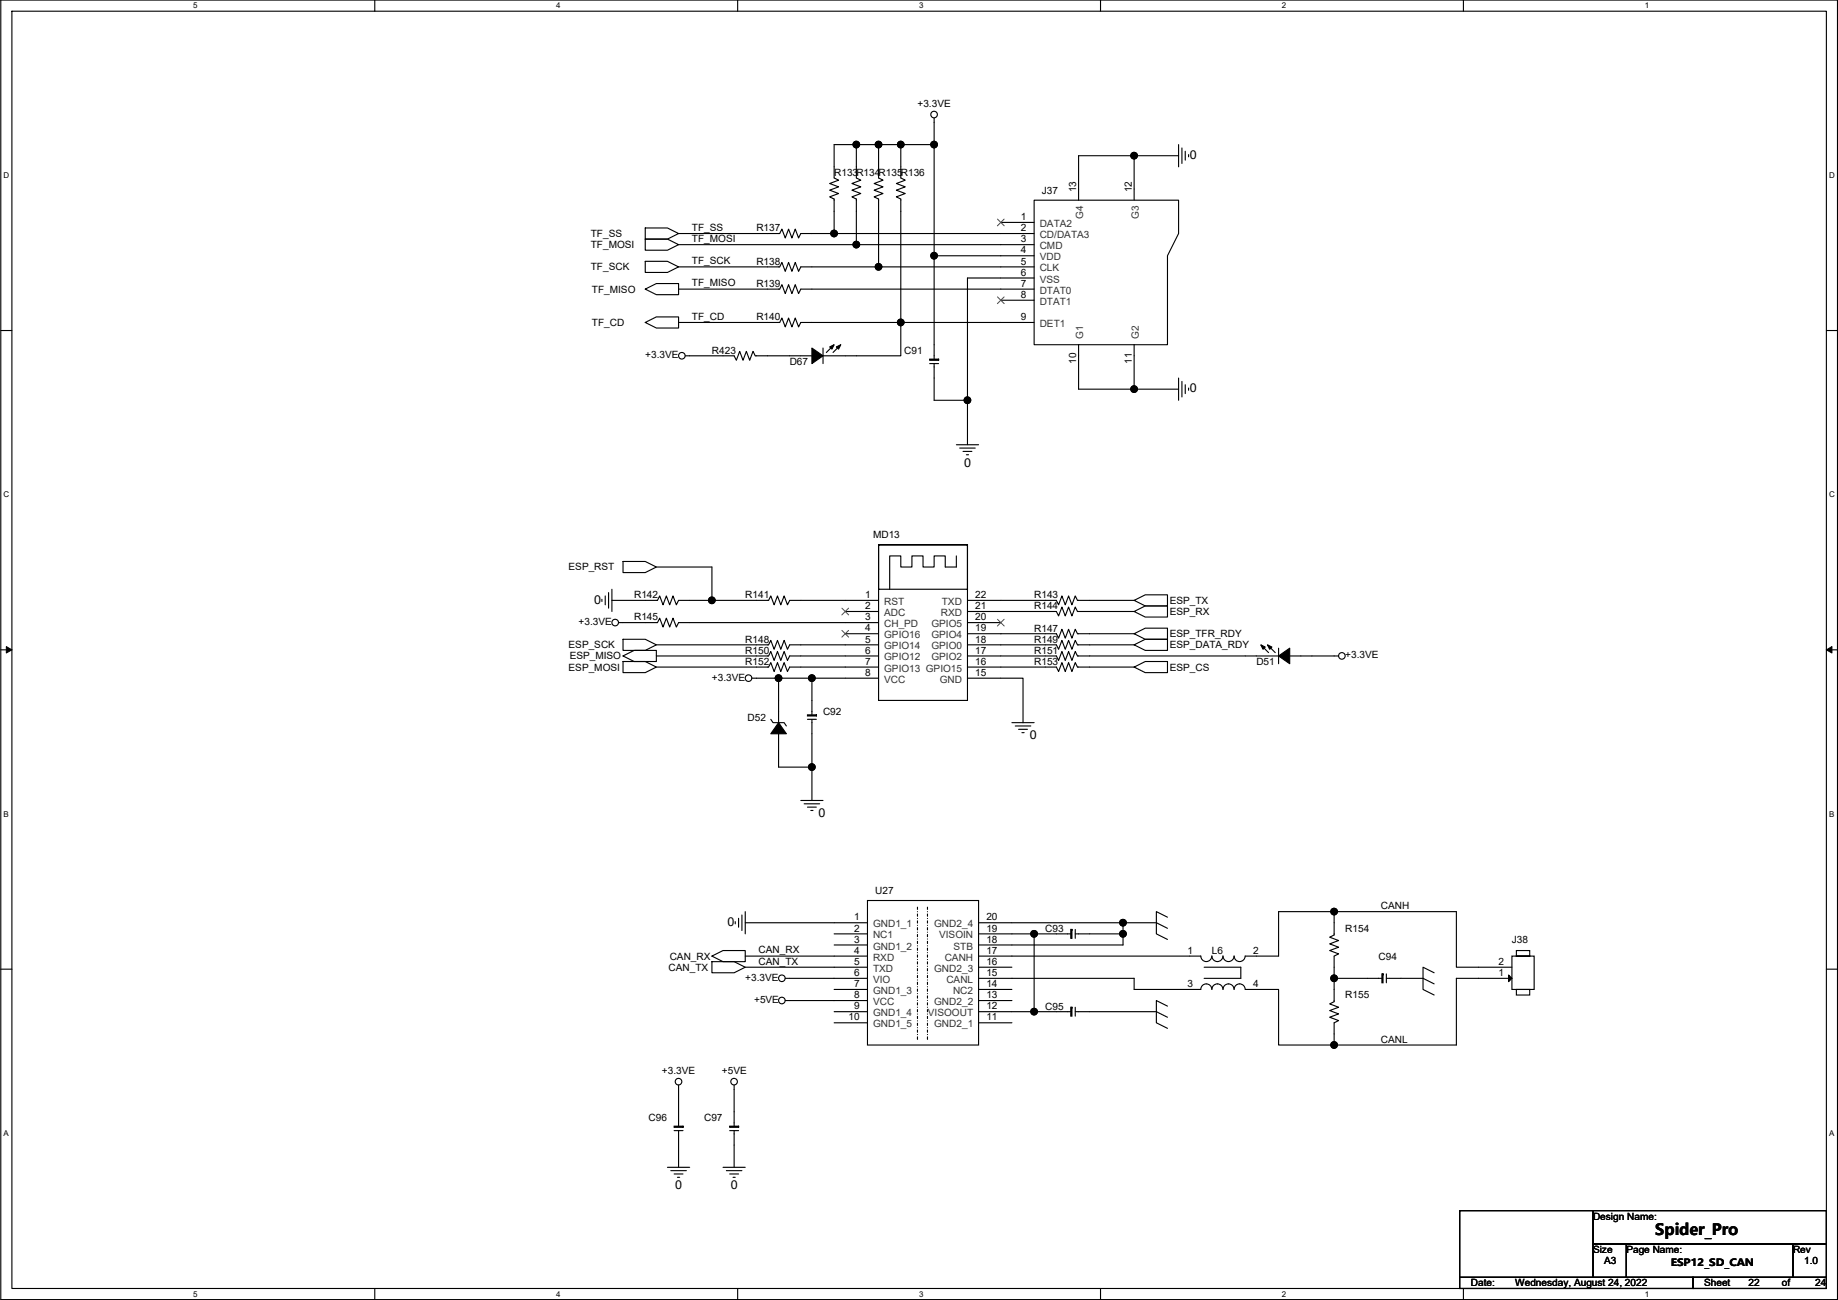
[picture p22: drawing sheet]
<svg xmlns="http://www.w3.org/2000/svg" width="420mm" height="297mm" viewBox="0 0 420 297" stroke-linecap="round" stroke-linejoin="round" font-family="sans-serif">
<defs><g id="words">
<text font-size="3.6" x="378.4" y="282.2">Spider_Pro</text>
<g font-size="2.8">
<text x="272" y="36.3">0</text>
<text x="272" y="89.6">0</text>
<text x="220.4" y="106.7">0</text>
<text x="135.8" y="137.9">0</text>
<text x="235.4" y="168.9">0</text>
<text x="187.1" y="186.7">0</text>
<text x="166.3" y="211.6">0</text>
<text x="154.4" y="271.8">0</text>
<text x="167.1" y="271.8">0</text>
</g>
<g font-size="2.3">
<text x="209.7" y="24.4">+3.3VE</text>
<text x="190.7" y="40.2">R133R134R135R136</text>
<text x="238.2" y="44.2">J37</text>
<text x="246" y="44" transform="rotate(-90 246 44)">13</text>
<text x="258.7" y="44" transform="rotate(-90 258.7 44)">12</text>
<text x="158.2" y="52.7">TF_SS</text>
<text x="172.9" y="52.9">R137</text>
<text x="233.4" y="50.3">1</text>
<text x="233.4" y="52.8">2</text>
<text x="135.1" y="56.7">TF_MOSI</text>
<text x="135.1" y="54.1">TF_SS</text>
<text x="158.2" y="55.3">TF_MOSI</text>
<text x="233.4" y="55.4">3</text>
<text x="233.4" y="57.9">4</text>
<text x="135.1" y="61.8">TF_SCK</text>
<text x="158.2" y="60.4">TF_SCK</text>
<text x="158.2" y="65.4">TF_MISO</text>
<text x="172.9" y="60.5">R138</text>
<text x="172.9" y="65.6">R139</text>
<text x="233.4" y="60.5">5</text>
<text x="233.4" y="63">6</text>
<text x="233.4" y="65.5">7</text>
<text x="135.3" y="66.8">TF_MISO</text>
<text x="233.4" y="68.1">8</text>
<text x="135.3" y="74.5">TF_CD</text>
<text x="158.2" y="73.1">TF_CD</text>
<text x="172.9" y="73.2">R140</text>
<text x="233.4" y="73.2">9</text>
<text x="147.5" y="81.8">+3.3VE</text>
<text x="162.7" y="80.8">R423</text>
<text x="180.5" y="83.4">D67</text>
<text x="206.7" y="80.8">C91</text>
<text x="246" y="83.1" transform="rotate(-90 246 83.1)">10</text>
<text x="258.7" y="83.1" transform="rotate(-90 258.7 83.1)">11</text>
<text x="199.6" y="123">MD13</text>
<text x="130" y="130.3">ESP_RST</text>
<text x="145" y="136.7">R142</text>
<text x="170.4" y="136.7">R141</text>
<text x="197.8" y="136.7">1</text>
<text x="222.9" y="136.7">22</text>
<text x="236.4" y="136.7">R143</text>
<text x="267.4" y="138">ESP_TX</text>
<text x="132.3" y="142.8">+3.3VE</text>
<text x="145" y="141.8">R145</text>
<text x="197.8" y="139.2">2</text>
<text x="197.8" y="141.7">3</text>
<text x="222.9" y="141.7">20</text>
<text x="222.9" y="139.2">21</text>
<text x="236.4" y="139.2">R144</text>
<text x="267.4" y="140.5">ESP_RX</text>
<text x="130" y="148.1">ESP_SCK</text>
<text x="170.4" y="149.4">R150</text>
<text x="170.4" y="146.9">R148</text>
<text x="197.8" y="144.3">4</text>
<text x="197.8" y="146.8">5</text>
<text x="197.8" y="149.4">6</text>
<text x="222.9" y="149.4">17</text>
<text x="222.9" y="146.8">18</text>
<text x="222.9" y="144.3">19</text>
<text x="236.4" y="146.9">R149</text>
<text x="236.4" y="149.4">R151</text>
<text x="236.4" y="144.3">R147</text>
<text x="267.4" y="145.6">ESP_TFR_RDY</text>
<text x="267.4" y="148.1">ESP_DATA_RDY</text>
<text x="130" y="153.2">ESP_MOSI</text>
<text x="130.2" y="150.7">ESP_MISO</text>
<text x="162.7" y="155.5">+3.3VE</text>
<text x="170.4" y="151.9">R152</text>
<text x="197.8" y="151.9">7</text>
<text x="197.8" y="154.4">8</text>
<text x="222.9" y="151.9">16</text>
<text x="222.9" y="154.4">15</text>
<text x="236.4" y="151.9">R153</text>
<text x="267.4" y="153.2">ESP_CS</text>
<text x="287.2" y="151.9">D51</text>
<text x="307.5" y="150.4">+3.3VE</text>
<text x="170.9" y="164.6">D52</text>
<text x="188.1" y="163.4">C92</text>
<text x="200.1" y="204.3">U27</text>
<text x="315.6" y="207.8">CANH</text>
<text x="195.3" y="210.3">1</text>
<text x="195.3" y="212.9">2</text>
<text x="195.3" y="215.4">3</text>
<text x="225.5" y="215.4">18</text>
<text x="225.5" y="212.9">19</text>
<text x="225.5" y="210.3">20</text>
<text x="238.9" y="212.9">C93</text>
<text x="307.5" y="212.9">R154</text>
<text x="345.6" y="215.4">J38</text>
<text x="152.8" y="221.8">CAN_TX</text>
<text x="153.1" y="219.2">CAN_RX</text>
<text x="173.4" y="217.8">CAN_RX</text>
<text x="173.4" y="220.4">CAN_TX</text>
<text x="195.3" y="217.9">4</text>
<text x="195.3" y="220.5">5</text>
<text x="225.5" y="217.9">17</text>
<text x="225.5" y="220.5">16</text>
<text x="271.5" y="217.9">1</text>
<text x="277" y="218">L6</text>
<text x="286.4" y="217.9">2</text>
<text x="315.1" y="219.2">C94</text>
<text x="342.6" y="220.5">2</text>
<text x="170.4" y="224.1">+3.3VE</text>
<text x="195.3" y="223">6</text>
<text x="195.3" y="225.6">7</text>
<text x="225.5" y="223">15</text>
<text x="225.5" y="225.6">14</text>
<text x="271.5" y="225.6">3</text>
<text x="286.4" y="225.6">4</text>
<text x="342.6" y="223">1</text>
<text x="172.4" y="229.2">+5VE</text>
<text x="194" y="233.2">10</text>
<text x="195.3" y="228.1">8</text>
<text x="195.3" y="230.6">9</text>
<text x="225.5" y="230.6">12</text>
<text x="225.5" y="233.2">11</text>
<text x="225.5" y="228.1">13</text>
<text x="238.9" y="230.7">C95</text>
<text x="307.5" y="228.1">R155</text>
<text x="315.6" y="238.3">CANL</text>
<text x="151.3" y="245.4">+3.3VE</text>
<text x="165" y="245.4">+5VE</text>
<text x="148.3" y="256.1">C96</text>
<text x="161" y="256.1">C97</text>
<text x="364.2" y="278.7">Design Name:</text>
<text x="364.2" y="286.3">Size</text>
<text x="371.8" y="286.3">Page Name:</text>
<text x="409.9" y="286.3">Rev</text>
<text x="336.2" y="293.9">Date:</text>
<text x="346.4" y="293.9">Wednesday, August 24, 2022</text>
<text x="366.7" y="288.8">A3</text>
<text x="381.9" y="289.2">ESP12_SD_CAN</text>
<text x="389.6" y="293.9">Sheet</text>
<text x="399.7" y="293.9">22</text>
<text x="407.3" y="293.9">of</text>
<text x="412.4" y="288.8">1.0</text>
<text x="415" y="293.9">24</text>
</g>
<g font-size="2.3" fill="#333">
<text x="237.7" y="51.9">DATA2</text>
<text x="247.6" y="50.1" transform="rotate(-90 247.6 50.1)">G4</text>
<text x="260.3" y="50.1" transform="rotate(-90 260.3 50.1)">G3</text>
<text x="237.7" y="54.4">CD/DATA3</text>
<text x="237.7" y="56.9">CMD</text>
<text x="237.7" y="59.5">VDD</text>
<text x="237.7" y="62">CLK</text>
<text x="237.7" y="64.6">VSS</text>
<text x="237.7" y="67.1">DTAT0</text>
<text x="237.7" y="69.6">DTAT1</text>
<text x="237.7" y="74.7">DET1</text>
<text x="247.6" y="77.5" transform="rotate(-90 247.6 77.5)">G1</text>
<text x="260.3" y="77.5" transform="rotate(-90 260.3 77.5)">G2</text>
<text x="202.1" y="138.2">RST</text>
<text x="202.1" y="140.8">ADC</text>
<text x="202.1" y="143.3">CH_PD</text>
<text x="212.9" y="143.3">GPIO5</text>
<text x="215.1" y="140.8">RXD</text>
<text x="215.3" y="138.2">TXD</text>
<text x="202.1" y="145.8">GPIO16</text>
<text x="202.1" y="148.4">GPIO14</text>
<text x="212.9" y="148.4">GPIO0</text>
<text x="212.9" y="145.8">GPIO4</text>
<text x="202.1" y="150.9">GPIO12</text>
<text x="202.1" y="153.5">GPIO13 GPIO15</text>
<text x="202.1" y="156">VCC</text>
<text x="212.9" y="150.9">GPIO2</text>
<text x="214.8" y="156">GND</text>
<text x="199.6" y="211.9">GND1_1</text>
<text x="199.6" y="214.4">NC1</text>
<text x="213.5" y="211.9">GND2_4</text>
<text x="214.7" y="214.4">VISOIN</text>
<text x="199.6" y="217">GND1_2</text>
<text x="199.6" y="219.5">RXD</text>
<text x="216" y="219.5">CANH</text>
<text x="218" y="217">STB</text>
<text x="199.6" y="222">TXD</text>
<text x="199.6" y="224.6">VIO</text>
<text x="199.6" y="227.1">GND1_3</text>
<text x="213.5" y="222">GND2_3</text>
<text x="216.3" y="224.6">CANL</text>
<text x="217.9" y="227.1">NC2</text>
<text x="199.6" y="229.7">VCC</text>
<text x="199.6" y="232.2">GND1_4</text>
<text x="212.1" y="232.2">VISOOUT</text>
<text x="213.5" y="229.7">GND2_2</text>
<text x="199.6" y="234.7">GND1_5</text>
<text x="213.5" y="234.7">GND2_1</text>
</g>
<g font-size="1.8">
<text x="44.2" y="1.9">5</text>
<text x="127.1" y="1.9">4</text>
<text x="210.1" y="1.9">3</text>
<text x="293" y="1.9">2</text>
<text x="376" y="1.9">1</text>
<text x=".8" y="40.7">D</text>
<text x="418.1" y="40.7">D</text>
<text x=".8" y="113.6">C</text>
<text x="418.1" y="113.6">C</text>
<text x=".8" y="186.6">B</text>
<text x="418.1" y="186.6">B</text>
<text x=".8" y="259.5">A</text>
<text x="418.1" y="259.5">A</text>
<text x="44.2" y="296.3">5</text>
<text x="127.1" y="296.3">4</text>
<text x="210.1" y="296.3">3</text>
<text x="293" y="296.3">2</text>
<text x="376" y="296.3">1</text>
</g>
</g></defs>
<path d="M.2 0h419.8v296.9h-419.8zM2.7 2.6h414.8v291.8h-414.8z" fill="none" stroke="#000" stroke-width=".25"/>
<g fill="#fff">
<path d="M44.2 .3h1v2h-1z"/>
<path d="M44.2 294.7h1v2h-1z"/>
</g>
<path d="M85.7 0v2.6M85.7 294.4v2.5" fill="none" stroke="#000" stroke-width=".25"/>
<g fill="#fff">
<path d="M127.1 .3h1v2h-1z"/>
<path d="M127.1 294.7h1v2h-1z"/>
</g>
<path d="M168.6 0v2.6M168.6 294.4v2.5" fill="none" stroke="#000" stroke-width=".25"/>
<g fill="#fff">
<path d="M210.1 .3h1v2h-1z"/>
<path d="M210.1 294.7h1v2h-1z"/>
</g>
<path d="M251.6 0v2.6M251.6 294.4v2.5" fill="none" stroke="#000" stroke-width=".25"/>
<g fill="#fff">
<path d="M293 .3h1v2h-1z"/>
<path d="M293 294.7h1v2h-1z"/>
</g>
<path d="M334.5 0v2.6M334.5 294.4v2.5" fill="none" stroke="#000" stroke-width=".25"/>
<g fill="#fff">
<path d="M376 .3h1v2h-1z"/>
<path d="M376 294.7h1v2h-1z"/>
<path d="M.8 39h1.3v2.1h-1.3z"/>
<path d="M418.1 39h1.3v2.1h-1.3z"/>
<path d="M.8 112h1.3v2h-1.3z"/>
<path d="M418.1 112h1.3v2h-1.3z"/>
</g>
<path d="M.2 75.5h2.5M417.5 75.5h2.5" fill="none" stroke="#000" stroke-width=".25"/>
<g fill="#fff">
<path d="M.8 185h1.2v2h-1.2z"/>
<path d="M418.1 185h1.2v2h-1.2z"/>
</g>
<path d="M.2 148.5h2.5M417.5 148.5h2.5" fill="none" stroke="#000" stroke-width=".25"/>
<path d="M1.4 147.7l1.3 .8-1.3 .7zM417.5 148.5l1.3-.8v1.5z" fill="#000" stroke="#000" stroke-width=".23"/>
<g fill="#fff">
<path d="M.8 257.9h1.2v2h-1.2z"/>
<path d="M418.1 257.9h1.2v2h-1.2z"/>
</g>
<g fill="none" stroke="#000" stroke-width=".25">
<path d="M195.8 33v7.7l1 .5-2.1 .7 2.1 .8-2.1 .8 2.1 .7-2.1 .8 1.1 .5v10.4M195.8 33h5M195.8 33h-5.1v7.7l1 .5-2 .7 2 .8-2 .8 2 .7-2 .8 1 .5v7.9M200.8 33v7.7l1.1 .5-2.1 .7 2.1 .8-2.1 .8 2.1 .7-2.1 .8 1 .5v15.5M200.8 33h5.1M205.9 33h7.6M205.9 33v7.7l1 .5-2 .7 2 .8-2 .8 2 .7-2 .8 1 .5v28.2M213.5 26.9v6.1M213.5 33v25.4M259.3 35.6h10.1M259.3 35.6v10.1M259.3 35.6h-12.7v10.1"/>
<path d="M269.4 33v5.1M270.2 33.8v3.6M270.9 34.6v2M271.7 35.3v.5M147.5 59.7h5.1l2.5 1.3-2.5 1.3h-5.1zM147.5 54.6h5.1l2.5 1.3-2.5 1.3h-5.1zM147.5 52.1h5.1l2.5 1.3-2.5 1.2h-5.1zM155.1 55.9h40.7M190.7 53.4h-7.6l-.5 1-.8-2.1-.8 2.1-.7-2.1-.8 2.1-.8-2.1-.5 1.1h-23.1M190.7 53.4h45.7M195.8 55.9h40.6M213.5 58.4v23.7"/>
<path d="M213.5 58.4h22.9M228.8 50.8h7.6M236.4 45.7h33v7.7l-2.5 5v20.4h-30.5zM147.5 66.1l2.5-1.3h5.1v2.5h-5.1zM147.5 73.7l2.5-1.3h5.1v2.6h-5.1zM155.1 61h23.1l.5-1 .8 2 .8-2 .7 2 .8-2 .8 2 .5-1h17.7M155.1 66.1h23.1l.5-1.1 .8 2.1 .8-2.1 .7 2.1 .8-2.1 .8 2.1 .5-1h53.3M155.1 73.7h23.1l.5-1 .8 2 .8-2 .7 2 .8-2 .8 2 .5-1h22.8M188.1 79.5v3.6M190.4 79l-1.5 1.5M191.9 79l-1.5 1.5M200.8 61h35.6"/>
<path d="M205.9 73.7v7.6h-17.8M205.9 73.7h30.5M228.8 68.6h7.6M236.4 63.5h-15.2v28M246.6 78.8v10.1h12.7M259.3 78.8v10.1M156.6 81.3h11.2l.5 1 .8-2 .8 2 .7-2 .8 2 .7-2 .5 1h13M212.5 83.1h2.1M213.5 83.1v8.4h7.7M221.2 91.5v10.1M259.3 88.9h10.1M269.4 86.4v5.1"/>
<path d="M270.2 87.1v3.6M270.9 87.9v2M271.7 88.7v.5M218.6 101.6h5.1M219.4 102.4h3.5M220.1 103.1h2.1M220.9 103.9h.5M137.6 136.9v.5M138.4 136.2v2M139.1 135.4v3.6M139.9 134.6v5.1M139.9 137.2h10.4l.5-1 .8 2 .7-2 .8 2 .7-2 .8 2 .5-1h7.6"/>
<path d="M142.4 128.3h5.1l2.5 1.3-2.5 1.2h-5.1zM150 129.6h12.7v7.6M162.7 137.2h13l.5-1 .8 2 .7-2 .8 2 .7-2 .8 2 .5-1h20.3M193.2 139.7h7.6M200.8 124.5h20.4v35.5h-20.4zM200.8 124.5h20.4v10.1h-20.4zM218.6 127v2.6h-2.5v-2.6h-2.6v2.6h-2.5v-2.6h-2.5v2.6h-2.6v-2.6h-2.5v7.6M259.3 139.7h-13l-.5-1-.8 2-.7-2-.8 2-.8-2-.7 2-.5-1h-20.3M259.3 137.2h-13l-.5-1-.8 2-.7-2-.8 2-.8-2-.7 2-.5-1h-20.3M259.3 137.2l2.5-1.3h5.1v2.6h-5.1zM259.3 139.7l2.5-1.2h5.1v2.5h-5.1zM141.4 142.3h8.9l.5-1.1 .8 2.1 .7-2.1 .8 2.1 .7-2.1 .8 2.1 .5-1h45.7"/>
<path d="M142.4 146.1h5.1l2.5 1.2-2.5 1.3h-5.1zM142.4 151.2h5.1l2.5 1.2-2.5 1.3h-5.1zM142.4 149.9l2.6-1.3h5v2.6h-5zM150 149.9h25.7l.5-1 .8 2 .7-2 .8 2 .7-2 .8 2 .5-1h20.3M150 147.3h25.7l.5-1 .8 2.1 .7-2.1 .8 2.1 .7-2.1 .8 2.1 .5-1.1h20.3M150 152.4h25.7l.5-1 .8 2 .7-2 .8 2 .7-2 .8 2 .5-1h20.3M171.9 155h6.1M178 155h7.6M178 155v10.1M185.6 155h15.2M185.6 155v8.3M193.2 144.8h7.6"/>
<path d="M221.2 149.9h20.3l.5 1 .7-2 .8 2 .8-2 .7 2 .8-2 .5 1h46M221.2 155h12.7v10.1M221.2 142.3h7.6M259.3 147.3h-13l-.5-1-.8 2.1-.7-2.1-.8 2.1-.8-2.1-.7 2.1-.5-1.1h-20.3M259.3 152.4h-13l-.5-1-.8 2-.7-2-.8 2-.8-2-.7 2-.5-1h-20.3M259.3 144.8h-13l-.5-1-.8 2-.7-2-.8 2-.8-2-.7 2-.5-1h-20.3M259.3 144.8l2.5-1.3h5.1v2.6h-5.1zM259.3 147.3l2.5-1.2h5.1v2.5h-5.1zM259.3 152.4l2.5-1.2h5.1v2.5h-5.1zM288.5 147.6l1.5 1.5M290 147.6l1.5 1.5M292.3 148.1v3.6"/>
<path d="M306 149.9h-11.2M176.2 164.4l.5 .7h2.5l.6 .8M178 167.7v7.6h7.6M184.6 164.4h2M185.6 175.3v7.6M185.6 164.4v10.9M231.3 165.1h5.1M232.1 165.9h3.5M232.8 166.6h2.1M233.6 167.4h.5M183.1 182.9h5M183.8 183.7h3.6"/>
<path d="M184.6 184.4h2M185.3 185.2h.6M162.7 218.5l2.6-1.3h5.1v2.5h-5.1zM162.7 219.7h5.1l2.6 1.3-2.6 1.3h-5.1zM168.1 210.6v.5M168.8 209.8v2.1M169.6 209.1v3.5M170.4 208.3v5.1M170.4 210.8h27.9M170.4 218.5h27.9M190.7 213.4h7.6M190.7 215.9h7.6"/>
<path d="M198.3 205.8h25.4v33h-25.4zM223.7 218.5h50.8M223.7 213.4h12.7M223.7 210.8h33M236.4 213.4v17.8M236.4 213.4h8.4M245.8 213.4h10.9M245.8 212.4v2M256.7 210.8h7.6l2.6 1.3M256.7 213.4v2.5h-33M256.7 210.8v2.6M266.9 209.6l-2.6-1.3v5.1l2.6 1.3"/>
<path d="M277 218.4a1.26 1.26 0 0 1-1.2 1.3 1.26 1.26 0 0 1-1.3-1.3M282.1 218.4a1.26 1.26 0 0 1-1.3 1.3 1.26 1.26 0 0 1-1.2-1.3 1.27 1.27 0 0 1-1.3 1.3 1.27 1.27 0 0 1-1.3-1.3M284.6 218.4a1.26 1.26 0 0 1-1.2 1.3 1.26 1.26 0 0 1-1.3-1.3M305 208.3h-12.7v10.2h-7.6M305 208.3v5.3l-1 .5 2 .8-2 .8 2 .7-2 .8 2 .8-1 .5v5M305 208.3h27.9v12.7h12.7M345.6 218.5h5.1v7.6h-5.1zM346.6 217.2h3.1v1.3h-3.1zM.2 221.4h2.5M170.4 221h27.9M179.5 223.5h18.8M179.5 228.6h18.8"/>
<path d="M190.7 226.1h7.6M190.7 231.2h7.6M190.7 233.7h7.6M223.7 223.5h35.6v2.6h15.2a1.26 1.26 0 0 1 1.3-1.3 1.26 1.26 0 0 1 1.2 1.3M223.7 233.7h7.6M223.7 231.2h12.7M223.7 228.6h7.6M223.7 226.1h7.6M223.7 221h7.6M236.4 231.2h8.4M245.8 231.2h18.5l2.6 1.2M245.8 230.1v2.1"/>
<path d="M266.9 229.9l-2.6-1.3v5.1l2.6 1.3M275.3 221h8.3v2.5h-8.3M282.1 226.1a1.27 1.27 0 0 0-1.3-1.3 1.27 1.27 0 0 0-1.2 1.3 1.26 1.26 0 0 0-1.3-1.3 1.26 1.26 0 0 0-1.3 1.3M282.1 226.1a1.26 1.26 0 0 1 1.3-1.3 1.26 1.26 0 0 1 1.2 1.3h7.7v12.7h12.7M305 223.5h10.9M305 223.5v5.4l-1 .5 2 .7-2 .8 2 .8-2 .7 2 .8-1 .5v5.1M316.9 223.5h8.4l2.5 1.3M316.9 222.5v2.1M327.8 222.3l-2.5-1.3v5.1l2.5 1.3M345.6 223.5h-12.7v15.3h-27.9M346.6 226.1h3.1v1.3h-3.1zM417.5 221.4h2.5"/>
<path d="M154.1 258.3h2M155.1 247.9v9.4M155.1 258.3v8.4M166.8 258.3h2M167.8 247.9v9.4M167.8 258.3v8.4M152.6 266.7h5.1M153.3 267.5h3.6M154.1 268.2h2M154.9 269h.5M165.3 266.7h5.1M166 267.5h3.6"/>
<path d="M166.8 268.2h2M167.6 269h.5M333.7 276.6h30.5v15.3h-30.5zM364.2 276.6h53.3v7.6h-53.3zM333.7 291.9h53.3v2.5h-53.3zM364.2 284.2h7.6v7.7h-7.6zM371.8 284.2h38.1v7.7h-38.1zM387 291.9h30.5v2.5h-30.5zM409.9 284.2h7.6v7.7h-7.6z"/>
<circle cx="213.5" cy="26.2" r=".76"/>
<circle cx="155.9" cy="81.3" r=".76"/>
<circle cx="140.6" cy="142.2" r=".76"/>
<circle cx="171.1" cy="154.9" r=".76"/>
<circle cx="306.7" cy="149.9" r=".76"/>
<circle cx="178.7" cy="228.6" r=".76"/>
<circle cx="178.7" cy="223.5" r=".76"/>
<circle cx="155.1" cy="247.1" r=".76"/>
<circle cx="167.8" cy="247.1" r=".76"/>
</g>
<g fill="#000" stroke="#000" stroke-width=".25">
<path d="M344.9 222.8l.7 .7-.7 .8z"/>
<path d="M189.7 79.3l1-.5-.5 1z" fill-rule="evenodd"/>
<path d="M191.2 79.3l1-.5-.5 1z" fill-rule="evenodd"/>
<path d="M185.6 79.5l2.5 1.8-2.5 1.8z" fill-rule="evenodd"/>
<path d="M212.5 82.1v.2h2.1v-.2z" fill-rule="evenodd"/>
<path d="M288.2 147.3l1 .5-.5 .6z" fill-rule="evenodd"/>
<path d="M289.7 147.3l1.1 .5-.6 .6z" fill-rule="evenodd"/>
<path d="M292.3 149.9l2.5-1.8v3.6z" fill-rule="evenodd"/>
<path d="M178 165.1l1.8 2.6h-3.6z" fill-rule="evenodd"/>
<path d="M184.6 163.3v.3h2v-.3z" fill-rule="evenodd"/>
<path d="M244.8 212.4v2h.2v-2z" fill-rule="evenodd"/>
<path d="M244.8 230.1v2.1h.2v-2.1z" fill-rule="evenodd"/>
<path d="M315.9 222.5v2.1h.3v-2.1z" fill-rule="evenodd"/>
<path d="M154.1 257.3v.3h2v-.3z" fill-rule="evenodd"/>
<path d="M166.8 257.3v.3h2v-.3z" fill-rule="evenodd"/>
<circle cx="195.7" cy="33" r=".76"/>
<circle cx="200.8" cy="33" r=".76"/>
<circle cx="205.9" cy="33" r=".76"/>
<circle cx="213.5" cy="33" r=".76"/>
<circle cx="259.2" cy="35.6" r=".76"/>
<circle cx="190.7" cy="53.3" r=".76"/>
<circle cx="195.7" cy="55.9" r=".76"/>
<circle cx="213.5" cy="58.4" r=".76"/>
<circle cx="200.8" cy="61" r=".76"/>
<circle cx="205.9" cy="73.7" r=".76"/>
<circle cx="221.1" cy="91.4" r=".76"/>
<circle cx="259.2" cy="88.9" r=".76"/>
<circle cx="162.7" cy="137.2" r=".76"/>
<circle cx="178" cy="154.9" r=".76"/>
<circle cx="185.6" cy="154.9" r=".76"/>
<circle cx="185.6" cy="175.3" r=".76"/>
<circle cx="236.4" cy="213.4" r=".76"/>
<circle cx="256.7" cy="210.8" r=".76"/>
<circle cx="256.7" cy="213.4" r=".76"/>
<circle cx="305" cy="208.3" r=".76"/>
<circle cx="236.4" cy="231.1" r=".76"/>
<circle cx="305" cy="238.8" r=".76"/>
<circle cx="305" cy="223.5" r=".76"/>
</g>
<path d="M228 50.1l1.6 1.5M229.5 50.1l-1.5 1.5M228 67.8l1.6 1.6M229.5 67.8l-1.5 1.6M192.5 139l1.5 1.5M194 139l-1.6 1.5M192.5 144l1.5 1.6M194 144l-1.6 1.6M228 141.5l1.6 1.5M229.5 141.5l-1.5 1.5" fill="none" stroke="#4c4c4c" stroke-width=".23"/>
<path d="M209.7 207.3v30M212 207.3v30M209.7 237.3h.1M212 237.3h.1" fill="none" stroke="#000" stroke-width=".25" stroke-dasharray=".5 .5 0 .5"/>
<use href="#words"/>
</svg>
